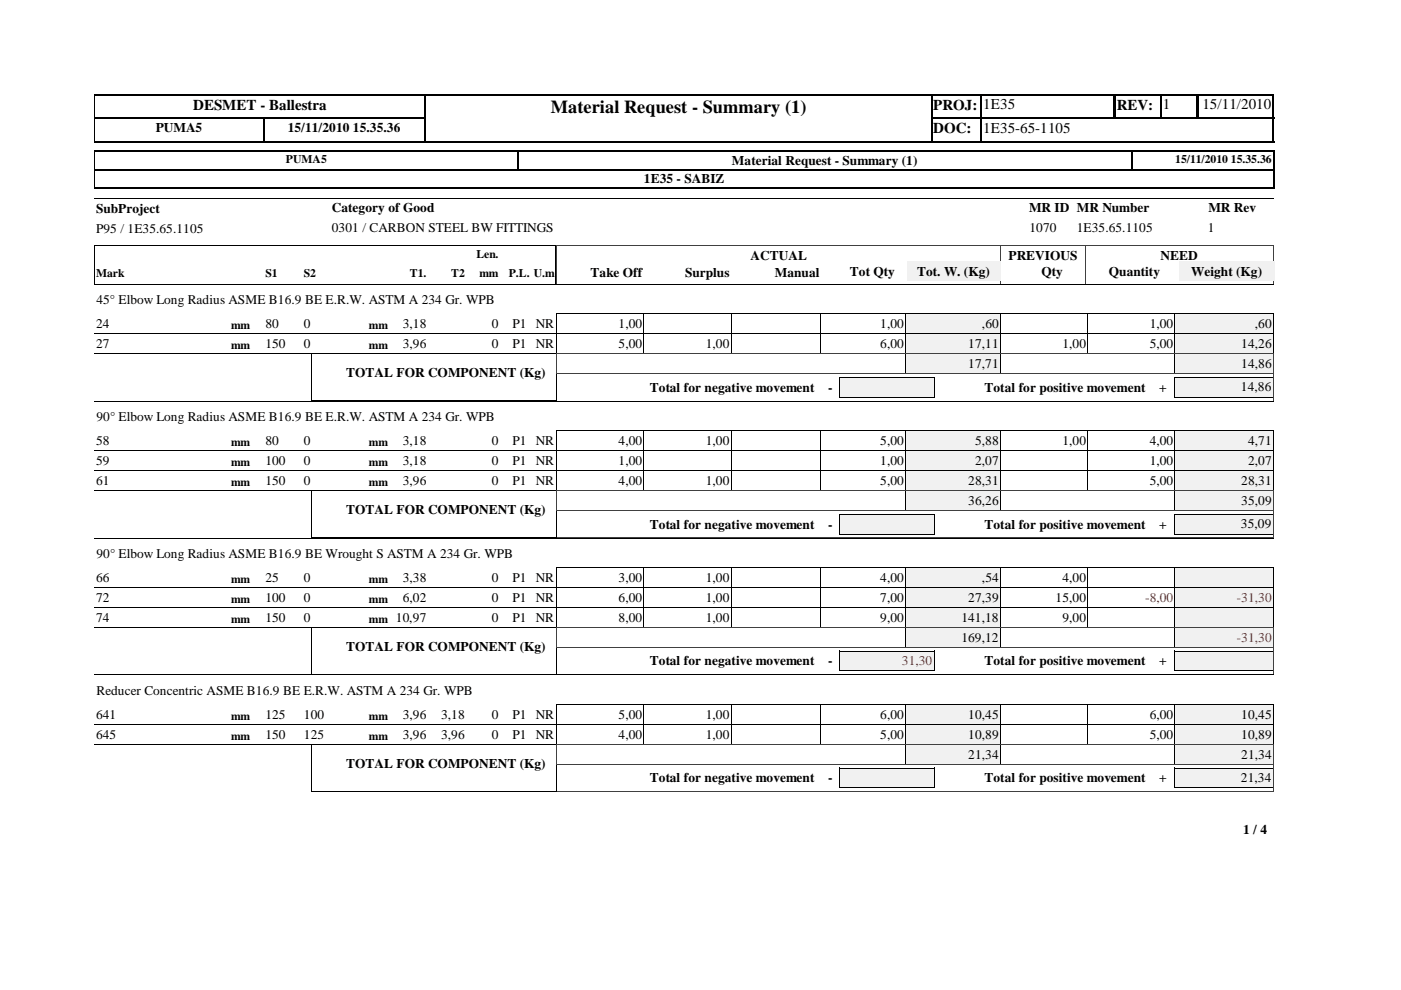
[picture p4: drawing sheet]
<svg xmlns="http://www.w3.org/2000/svg" width="297mm" height="210mm" viewBox="0 0 297 210" stroke-linecap="round" stroke-linejoin="round" font-family="sans-serif">
<defs><g id="words">
<text font-size="3.9" x="116.8" y="23.9">Material Request - Summary (1)</text>
<g font-size="3.2">
<text x="40.9" y="23.3">DESMET - Ballestra</text>
<text x="197.9" y="23.3">PROJ:</text>
<text x="208.4" y="23.2">1E35</text>
<text x="236.8" y="23.3">REV:</text>
<text x="246.5" y="23.2">1</text>
<text x="254.9" y="23.2">15/11/2010</text>
<text x="197.9" y="28.3">DOC:</text>
<text x="208.4" y="28.2">1E35-65-1105</text>
</g>
<g font-size="2.8">
<text x="33" y="28">PUMA5</text>
<text x="61" y="28">15/11/2010 15.35.36</text>
<text x="155.2" y="34.9">Material Request - Summary (1)</text>
<text x="136.5" y="38.8">1E35 - SABIZ</text>
<text x="20.4" y="45.1">SubProject</text>
<text x="70.4" y="45">Category of Good</text>
<text x="218.2" y="45">MR ID MR Number</text>
<text x="256.2" y="45">MR Rev</text>
<text x="20.4" y="49.3">P95 / 1E35.65.1105</text>
<text x="70.4" y="49.2">0301 / CARBON STEEL BW FITTINGS</text>
<text x="218.3" y="49.2">1070</text>
<text x="228.3" y="49.2">1E35.65.1105</text>
<text x="256.1" y="49.2">1</text>
<text x="125.2" y="58.7">Take Off</text>
<text x="145.2" y="58.7">Surplus</text>
<text x="159.1" y="55">ACTUAL</text>
<text x="164.3" y="58.7">Manual</text>
<text x="180.2" y="58.5">Tot Qty</text>
<text x="194.4" y="58.5">Tot. W. (Kg)</text>
<text x="213.8" y="55">PREVIOUS</text>
<text x="220.8" y="58.5">Qty</text>
<text x="235.1" y="58.5">Quantity</text>
<text x="246.1" y="55">NEED</text>
<text x="252.6" y="58.5">Weight (Kg)</text>
<text x="20.4" y="64.6">45° Elbow Long Radius ASME B16.9 BE E.R.W. ASTM A 234 Gr. WPB</text>
<text x="20.4" y="69.5">24</text>
<text x="56.3" y="69.5">80</text>
<text x="64.4" y="69.5">0</text>
<text x="85.4" y="69.5">3,18</text>
<text x="104.3" y="69.5">0</text>
<text x="108.7" y="69.5">P1 NR</text>
<text x="131.1" y="69.5">1,00</text>
<text x="186.6" y="69.5">1,00</text>
<text x="208.2" y="69.5">,60</text>
<text x="243.8" y="69.5">1,00</text>
<text x="266.1" y="69.5">,60</text>
<text x="20.4" y="73.7">27</text>
<text x="56.3" y="73.7">150</text>
<text x="64.4" y="73.7">0</text>
<text x="85.4" y="73.7">3,96</text>
<text x="104.3" y="73.7">0</text>
<text x="108.7" y="73.7">P1 NR</text>
<text x="131.1" y="73.7">5,00</text>
<text x="149.6" y="73.7">1,00</text>
<text x="186.6" y="73.7">6,00</text>
<text x="205.3" y="73.7">17,11</text>
<text x="205.3" y="77.9">17,71</text>
<text x="225.3" y="73.7">1,00</text>
<text x="243.8" y="73.7">5,00</text>
<text x="263.2" y="73.7">14,26</text>
<text x="263.2" y="77.9">14,86</text>
<text x="73.4" y="80">TOTAL FOR COMPONENT (Kg)</text>
<text x="137.7" y="83">Total for negative movement</text>
<text x="175.6" y="83">-</text>
<text x="208.7" y="83">Total for positive movement</text>
<text x="245.7" y="83">+</text>
<text x="263.1" y="83">14,86</text>
<text x="20.4" y="89.4">90° Elbow Long Radius ASME B16.9 BE E.R.W. ASTM A 234 Gr. WPB</text>
<text x="20.4" y="94.3">58</text>
<text x="56.3" y="94.3">80</text>
<text x="64.4" y="94.3">0</text>
<text x="85.4" y="94.3">3,18</text>
<text x="104.3" y="94.3">0</text>
<text x="108.7" y="94.3">P1 NR</text>
<text x="131.1" y="94.3">4,00</text>
<text x="149.6" y="94.3">1,00</text>
<text x="186.6" y="94.3">5,00</text>
<text x="206.8" y="94.3">5,88</text>
<text x="225.3" y="94.3">1,00</text>
<text x="243.8" y="94.3">4,00</text>
<text x="264.6" y="94.3">4,71</text>
<text x="20.4" y="98.5">59</text>
<text x="56.3" y="98.5">100</text>
<text x="64.4" y="98.5">0</text>
<text x="85.4" y="98.5">3,18</text>
<text x="104.3" y="98.5">0</text>
<text x="108.7" y="98.5">P1 NR</text>
<text x="131.1" y="98.5">1,00</text>
<text x="186.6" y="98.5">1,00</text>
<text x="206.8" y="98.5">2,07</text>
<text x="243.8" y="98.5">1,00</text>
<text x="264.6" y="98.5">2,07</text>
<text x="20.4" y="102.7">61</text>
<text x="56.3" y="102.7">150</text>
<text x="64.4" y="102.7">0</text>
<text x="85.4" y="102.7">3,96</text>
<text x="104.3" y="102.7">0</text>
<text x="108.7" y="102.7">P1 NR</text>
<text x="131.1" y="102.7">4,00</text>
<text x="149.6" y="102.7">1,00</text>
<text x="186.6" y="102.7">5,00</text>
<text x="205.3" y="102.7">28,31</text>
<text x="205.3" y="107">36,26</text>
<text x="243.8" y="102.7">5,00</text>
<text x="263.2" y="102.7">28,31</text>
<text x="263.2" y="107">35,09</text>
<text x="73.4" y="109">TOTAL FOR COMPONENT (Kg)</text>
<text x="137.7" y="112.1">Total for negative movement</text>
<text x="175.6" y="112.1">-</text>
<text x="208.7" y="112.1">Total for positive movement</text>
<text x="245.7" y="112.1">+</text>
<text x="263.1" y="112">35,09</text>
<text x="20.4" y="118.4">90° Elbow Long Radius ASME B16.9 BE Wrought S ASTM A 234 Gr. WPB</text>
<text x="20.4" y="123.3">66</text>
<text x="56.3" y="123.3">25</text>
<text x="64.4" y="123.3">0</text>
<text x="85.4" y="123.3">3,38</text>
<text x="104.3" y="123.3">0</text>
<text x="108.7" y="123.3">P1 NR</text>
<text x="131.1" y="123.3">3,00</text>
<text x="149.6" y="123.3">1,00</text>
<text x="186.6" y="123.3">4,00</text>
<text x="208.2" y="123.3">,54</text>
<text x="225.3" y="123.3">4,00</text>
<text x="20.4" y="127.6">72</text>
<text x="20.4" y="131.8">74</text>
<text x="56.3" y="127.6">100</text>
<text x="56.3" y="131.8">150</text>
<text x="64.4" y="127.6">0</text>
<text x="64.4" y="131.8">0</text>
<text x="83.9" y="131.8">10,97</text>
<text x="85.4" y="127.6">6,02</text>
<text x="104.3" y="127.6">0</text>
<text x="104.3" y="131.8">0</text>
<text x="108.7" y="127.6">P1 NR</text>
<text x="108.7" y="131.8">P1 NR</text>
<text x="131.1" y="127.6">6,00</text>
<text x="131.1" y="131.8">8,00</text>
<text x="149.6" y="127.6">1,00</text>
<text x="149.6" y="131.8">1,00</text>
<text x="186.6" y="127.6">7,00</text>
<text x="186.6" y="131.8">9,00</text>
<text x="203.8" y="131.8">141,18</text>
<text x="205.3" y="127.6">27,39</text>
<text x="223.8" y="127.6">15,00</text>
<text x="225.3" y="131.8">9,00</text>
<text x="203.8" y="136">169,12</text>
<text x="73.4" y="138">TOTAL FOR COMPONENT (Kg)</text>
<text x="137.7" y="141.1">Total for negative movement</text>
<text x="175.6" y="141.1">-</text>
<text x="208.7" y="141.1">Total for positive movement</text>
<text x="245.7" y="141.1">+</text>
<text x="20.4" y="147.4">Reducer Concentric ASME B16.9 BE E.R.W. ASTM A 234 Gr. WPB</text>
<text x="20.4" y="152.4">641</text>
<text x="56.3" y="152.4">125</text>
<text x="64.4" y="152.4">100</text>
<text x="85.4" y="152.4">3,96</text>
<text x="93.5" y="152.4">3,18</text>
<text x="104.3" y="152.4">0</text>
<text x="108.7" y="152.4">P1 NR</text>
<text x="131.1" y="152.4">5,00</text>
<text x="149.6" y="152.4">1,00</text>
<text x="186.6" y="152.4">6,00</text>
<text x="205.3" y="152.4">10,45</text>
<text x="243.8" y="152.4">6,00</text>
<text x="263.2" y="152.4">10,45</text>
<text x="20.4" y="156.6">645</text>
<text x="56.3" y="156.6">150</text>
<text x="64.4" y="156.6">125</text>
<text x="85.4" y="156.6">3,96</text>
<text x="93.5" y="156.6">3,96</text>
<text x="104.3" y="156.6">0</text>
<text x="108.7" y="156.6">P1 NR</text>
<text x="131.1" y="156.6">4,00</text>
<text x="149.6" y="156.6">1,00</text>
<text x="186.6" y="156.6">5,00</text>
<text x="205.3" y="156.6">10,89</text>
<text x="205.3" y="160.8">21,34</text>
<text x="243.8" y="156.6">5,00</text>
<text x="263.2" y="156.6">10,89</text>
<text x="263.2" y="160.8">21,34</text>
<text x="73.4" y="162.9">TOTAL FOR COMPONENT (Kg)</text>
<text x="137.7" y="165.9">Total for negative movement</text>
<text x="175.6" y="165.9">-</text>
<text x="208.7" y="165.9">Total for positive movement</text>
<text x="245.7" y="165.9">+</text>
<text x="263.1" y="165.9">21,34</text>
<text x="263.6" y="176.9">1 / 4</text>
</g>
<g font-size="2.8" fill="#f00">
<text x="242.8" y="127.6">-8,00</text>
<text x="262.3" y="127.6">-31,30</text>
<text x="262.3" y="136">-31,30</text>
<text x="191.2" y="141.1">31,30</text>
</g>
<g font-size="2.5">
<text x="60.6" y="34.6">PUMA5</text>
<text x="249.2" y="34.6">15/11/2010 15.35.36</text>
<text x="20.4" y="58.7">Mark</text>
<text x="56.3" y="58.7">S1</text>
<text x="64.4" y="58.7">S2</text>
<text x="86.9" y="58.7">T1.</text>
<text x="95.7" y="58.7">T2</text>
<text x="101" y="54.7">Len.</text>
<text x="101.6" y="58.7">mm</text>
<text x="107.9" y="58.7">P.L. U.m</text>
<text x="49" y="69.7">mm</text>
<text x="78.2" y="69.7">mm</text>
<text x="49" y="74">mm</text>
<text x="78.2" y="74">mm</text>
<text x="49" y="94.5">mm</text>
<text x="78.2" y="94.5">mm</text>
<text x="49" y="98.8">mm</text>
<text x="78.2" y="98.8">mm</text>
<text x="49" y="103">mm</text>
<text x="78.2" y="103">mm</text>
<text x="49" y="123.6">mm</text>
<text x="78.2" y="123.6">mm</text>
<text x="49" y="127.8">mm</text>
<text x="78.2" y="127.8">mm</text>
<text x="49" y="132">mm</text>
<text x="78.2" y="132">mm</text>
<text x="49" y="152.6">mm</text>
<text x="78.2" y="152.6">mm</text>
<text x="49" y="156.8">mm</text>
<text x="78.2" y="156.8">mm</text>
</g>
</g></defs>
<path d="M90.2 20v5.2M197.4 20v10.2M208 20v10.2M236.3 20v5.2M246.1 20v5.2M253.8 20v5.2M254 20v5.2M270 20v10.2M20 25.1h70.3M20 25h70.3M55.9 24.9v5.3M197.2 25.1h73" fill="none" stroke="#000" stroke-width=".34"/>
<path d="M236.3 20v5.2M90.1 24.9v5.3" fill="none" stroke="#000" stroke-width=".38"/>
<path d="M20 30.1h70.3M20 20.1h70.3M197.2 30.1h10.9M197.2 20.1h73" fill="none" stroke="#000" stroke-width=".25"/>
<path d="M20.1 20v10.2" fill="none" stroke="#000" stroke-width=".21"/>
<path d="M207.8 30h62.4" fill="none" stroke="#000" stroke-width=".3"/>
<path d="M90.3 20.2h107.1v9.7h-107.1z" fill="#fff"/>
<path d="M20 35.9h250.3M20 39.9h250.3M90 20.1h107.7M270.1 31.9v4.2" fill="none" stroke="#000" stroke-width=".25"/>
<path d="M197.5 20v10.2M109.9 31.9v4.2" fill="none" stroke="#000" stroke-width=".34"/>
<path d="M20 32.1h250.3M90 30h107.7M270.1 35.9v4.1" fill="none" stroke="#000" stroke-width=".3"/>
<path d="M90.1 20v10.2M239.9 31.9v4.2" fill="none" stroke="#000" stroke-width=".38"/>
<path d="M20 36h250.3M20.1 31.9v8.1M20 42h250M20 52h97.9v8.3h-97.9z" fill="none" stroke="#000" stroke-width=".21"/>
<path d="M212.1 51.9v8.4M212.2 51.9v8.4M230.1 51.9v8.4M270 51.9v8.4M270 52h-152v8.3h152" fill="none" stroke="#404040" stroke-width=".21"/>
<path d="M99.6 56h6.4v3.7h-6.4z" fill="#fff"/>
<g fill="#f1f1f1">
<path d="M192.3 55.4h19.8v4.2h-19.8z"/>
<path d="M250 55.4h20.2v4.2h-20.2z"/>
</g>
<path d="M20 60.3h250M20 70.7h172.1M136.5 66.5v4.2M155 66.5v4.2M174.1 66.5v4.2M192 66.5v4.2M192.1 66.5h-74.1v4.2M212.1 66.5h37v4.2M212.1 70.7h37M212.1 66.5v4.2M230.6 66.5v4.2" fill="none" stroke="#000" stroke-width=".21"/>
<path d="M192.1 66.5h20v4.2h-20z" fill="#f1f1f1"/>
<path d="M192 70.7h20.1M192 70.7v-4.2h20.1v4.2" fill="none" stroke="#000" stroke-width=".21"/>
<path d="M249.1 66.5h20.9v4.2h-20.9z" fill="#f1f1f1"/>
<path d="M20 75h172.1M136.5 70.7v4.3M155 70.7v4.3M174.1 70.7v4.3M192 70.7v4.3M192.1 70.7h-74.1v4.3M212.1 70.7h57.9M212.1 70.7v4.3M230.6 70.7v4.3M249.1 66.5h20.9M249.1 66.5v8.5h-37M270 66.5v4.2" fill="none" stroke="#000" stroke-width=".21"/>
<path d="M192.1 70.7h20v4.2h-20z" fill="#f1f1f1"/>
<path d="M192 70.7h20.1v4.3h-20.1z" fill="none" stroke="#000" stroke-width=".21"/>
<path d="M249.1 70.7h20.9v4.2h-20.9z" fill="#f1f1f1"/>
<path d="M249.1 70.7h20.9M249.1 75h20.9M249.1 70.7v4.3M270 70.7v4.3" fill="none" stroke="#000" stroke-width=".21"/>
<path d="M192.1 74.9h20v4.3h-20z" fill="#f1f1f1"/>
<path d="M192 75h20.1v4.2h-20.1z" fill="none" stroke="#000" stroke-width=".21"/>
<path d="M249.1 74.9h20.9v4.3h-20.9z" fill="#f1f1f1"/>
<path d="M249.1 75h20.9M249.1 79.2h20.9M249.1 74.9v4.3M270 74.9v4.3" fill="none" stroke="#000" stroke-width=".21"/>
<path d="M249.1 80h20.8v4.2h-20.8z" fill="#f1f1f1"/>
<path d="M249 84.2h21M249.1 84.2l-.1-4.3h21l-.1 4.3" fill="none" stroke="#000" stroke-width=".21"/>
<path d="M178 80h20v4.2h-20z" fill="#f1f1f1"/>
<g fill="none" stroke="#000" stroke-width=".21">
<path d="M66 75h52.1l-.1 9.9h-52zM20 85.1h250M20 95.5h172.1M136.5 91.3v4.2M155 91.3v4.2M174.1 91.3v4.2M177.9 84.2h20.2M177.9 84.2v-4.3h20.2v4.3M192 91.3v4.2M192.1 91.3h-74.1v4.2M212.1 91.3h37v4.2M212.1 95.5h37"/>
<path d="M212.1 91.3v4.2M230.6 91.3v4.2"/>
</g>
<path d="M118 75h152.1M118 75v4.3h152.1M118 79.2v5.8M270.1 75v4.3M270.1 79.2v5.8M118 85h152.1" fill="none" stroke="#404040" stroke-width=".21"/>
<path d="M192.1 91.3h20v4.2h-20z" fill="#f1f1f1"/>
<path d="M192 95.5h20.1M192 95.5v-4.2h20.1v4.2" fill="none" stroke="#000" stroke-width=".21"/>
<path d="M249.1 91.3h20.9v4.2h-20.9z" fill="#f1f1f1"/>
<path d="M20 99.8h172.1M136.5 95.5v4.3M155 95.5v4.3M174.1 95.5v4.3M192 95.5v4.3M192.1 95.5h-74.1v4.3M212.1 95.5h57.9M212.1 95.5v4.3M230.6 95.5v4.3M249.1 91.3h20.9M249.1 91.3v8.5h-37M270 91.3v4.2" fill="none" stroke="#000" stroke-width=".21"/>
<path d="M192.1 95.5h20v4.2h-20z" fill="#f1f1f1"/>
<path d="M192 95.5h20.1v4.3h-20.1z" fill="none" stroke="#000" stroke-width=".21"/>
<path d="M249.1 95.5h20.9v4.2h-20.9z" fill="#f1f1f1"/>
<path d="M136.5 99.7v4.3M155 99.7v4.3M174.1 99.7v4.3M192 99.7v4.3M192.1 99.8h-74.1v4.2M212.1 99.8h57.9M212.1 99.7v4.3M230.6 99.7v4.3M249.1 95.5h20.9M249.1 95.5v8.5h-37M270 95.5v4.3M20 104h172.1" fill="none" stroke="#000" stroke-width=".21"/>
<path d="M192.1 99.7h20v4.3h-20z" fill="#f1f1f1"/>
<path d="M192 99.8h20.1v4.2h-20.1z" fill="none" stroke="#000" stroke-width=".21"/>
<path d="M249.1 99.7h20.9v4.3h-20.9z" fill="#f1f1f1"/>
<path d="M249.1 99.8h20.9M249.1 99.7v4.3M270 99.7v4.3M249.1 104h20.9" fill="none" stroke="#000" stroke-width=".21"/>
<path d="M192.1 104h20v4.2h-20z" fill="#f1f1f1"/>
<path d="M192 104h20.1v4.2h-20.1z" fill="none" stroke="#000" stroke-width=".21"/>
<path d="M249.1 104h20.9v4.2h-20.9z" fill="#f1f1f1"/>
<path d="M249.1 104h20.9M249.1 108.2h20.9M249.1 104v4.2M270 104v4.2" fill="none" stroke="#000" stroke-width=".21"/>
<path d="M249.1 109h20.8v4.2h-20.8z" fill="#f1f1f1"/>
<path d="M249 109h21l-.1 4.2h-20.9z" fill="none" stroke="#000" stroke-width=".21"/>
<path d="M178 109h20v4.2h-20z" fill="#f1f1f1"/>
<path d="M20 114.1h250M66 104h52.1l-.1 10-52-.1zM177.9 109h20.2v4.2h-20.2zM20 124.6h172.1M136.5 120.3v4.3M155 120.3v4.3M174.1 120.3v4.3M192 120.3v4.3M192.1 120.3h-74.1v4.3M212.1 120.3h37v4.3h-37M212.1 120.3v4.3M230.6 120.3v4.3" fill="none" stroke="#000" stroke-width=".21"/>
<path d="M118 104.1h152.1M118 104.1v4.2M118 108.3v5.8h152.1v-5.8h-152.1M270.1 104.1v4.2" fill="none" stroke="#404040" stroke-width=".21"/>
<path d="M192.1 120.3h20v4.2h-20z" fill="#f1f1f1"/>
<path d="M192 120.3h20.1v4.3h-20.1z" fill="none" stroke="#000" stroke-width=".21"/>
<path d="M249.1 120.3h20.9v4.2h-20.9z" fill="#f1f1f1"/>
<path d="M20 128.8h172.1M136.5 124.5v4.3M155 124.5v4.3M174.1 124.5v4.3M192 124.5v4.3M192.1 124.6h-74.1v4.2M212.1 124.6h57.9M212.1 124.5v4.3M230.6 124.5v4.3M249.1 120.3h20.9M249.1 120.3v8.5h-37M270 120.3v4.3" fill="none" stroke="#000" stroke-width=".21"/>
<path d="M192.1 124.5h20v4.3h-20z" fill="#f1f1f1"/>
<path d="M192 124.6h20.1v4.2h-20.1z" fill="none" stroke="#000" stroke-width=".21"/>
<path d="M249.1 124.5h20.9v4.3h-20.9z" fill="#f1f1f1"/>
<path d="M20 133h172.1M136.5 128.8v4.3M155 128.8v4.3M174.1 128.8v4.3M192 128.8v4.3M192.1 128.8h-74.1v4.3M212.1 128.8h57.9M212.1 128.8v4.3M230.6 128.8v4.3M249.1 124.6h20.9M249.1 124.5v8.6l-37-.1M270 124.5v4.3" fill="none" stroke="#000" stroke-width=".21"/>
<path d="M192.1 128.8h20v4.2h-20z" fill="#f1f1f1"/>
<path d="M192 128.8h20.1v4.3l-20.1-.1z" fill="none" stroke="#000" stroke-width=".21"/>
<path d="M249.1 128.8h20.9v4.2h-20.9z" fill="#f1f1f1"/>
<path d="M249.1 128.8h20.9M249.1 133h20.9M249.1 128.8v4.3M270 128.8v4.3" fill="none" stroke="#000" stroke-width=".21"/>
<path d="M192.1 133h20v4.2h-20z" fill="#f1f1f1"/>
<path d="M192 133h20.1M192 133v4.3h20.1v-4.3" fill="none" stroke="#000" stroke-width=".21"/>
<path d="M249.1 133h20.9v4.2h-20.9z" fill="#f1f1f1"/>
<path d="M249.1 133h20.9M249.1 137.3h20.9M249.1 133v4.3M270 133v4.3" fill="none" stroke="#000" stroke-width=".21"/>
<path d="M249.1 138h20.8v4.2h-20.8z" fill="#f1f1f1"/>
<path d="M249 138h21l-.1 4.3h-20.9z" fill="none" stroke="#000" stroke-width=".21"/>
<path d="M178 138h20v4.2h-20z" fill="#f1f1f1"/>
<g fill="none" stroke="#000" stroke-width=".21">
<path d="M66 133h52.1M66 133v10h52v-10M177.9 138h20.2v4.3h-20.2zM20 143.1h250M20 153.6h172.1M136.5 149.4v4.2M155 149.4v4.2M174.1 149.4v4.2M192 149.4v4.2M192.1 149.4h-74.1v4.2M212.1 149.4h37v4.2h-37M212.1 149.4v4.2"/>
<path d="M230.6 149.4v4.2"/>
</g>
<path d="M118 137.4v-4.3h152.1v4.3M118 137.3v5.8h152.1v-5.7h-152.1" fill="none" stroke="#404040" stroke-width=".21"/>
<path d="M192.1 149.4h20v4.2h-20z" fill="#f1f1f1"/>
<path d="M192 149.4h20.1v4.2h-20.1z" fill="none" stroke="#000" stroke-width=".21"/>
<path d="M249.1 149.4h20.9v4.2h-20.9z" fill="#f1f1f1"/>
<path d="M20 157.8h172.1M136.5 153.6v4.3M155 153.6v4.3M174.1 153.6v4.3M192 153.6v4.3M192.1 153.6h-74.1v4.3M212.1 153.6h57.9M212.1 153.6v4.3M230.6 153.6v4.3M249.1 149.4h20.9M249.1 149.4v8.5l-37-.1M270 149.4v4.2" fill="none" stroke="#000" stroke-width=".21"/>
<path d="M192.1 153.6h20v4.2h-20z" fill="#f1f1f1"/>
<path d="M192 153.6h20.1v4.3l-20.1-.1z" fill="none" stroke="#000" stroke-width=".21"/>
<path d="M249.1 153.6h20.9v4.2h-20.9z" fill="#f1f1f1"/>
<path d="M249.1 153.6h20.9M249.1 157.8h20.9M249.1 153.6v4.3M270 153.6v4.3" fill="none" stroke="#000" stroke-width=".21"/>
<path d="M192.1 157.8h20v4.3h-20z" fill="#f1f1f1"/>
<path d="M192 157.8h20.1M192 157.8v4.3h20.1v-4.3" fill="none" stroke="#000" stroke-width=".21"/>
<path d="M249.1 157.8h20.9v4.3h-20.9z" fill="#f1f1f1"/>
<path d="M249.1 157.8h20.9M249.1 157.8v4.3M270 157.8v4.3M249.1 162.1h20.9" fill="none" stroke="#000" stroke-width=".21"/>
<path d="M249.1 162.9h20.8v4.1h-20.8z" fill="#f1f1f1"/>
<path d="M249 162.8h21l-.1 4.3h-20.9z" fill="none" stroke="#000" stroke-width=".21"/>
<path d="M178 162.9h20v4.1h-20z" fill="#f1f1f1"/>
<path d="M66 157.8h52.1M66 157.8v10h52v-10M177.9 162.8h20.2v4.3h-20.2z" fill="none" stroke="#000" stroke-width=".21"/>
<path d="M118 162.2v-4.3h152.1v4.3M118 162.1v5.8h152.1v-5.7h-152.1" fill="none" stroke="#404040" stroke-width=".21"/>
<use href="#words"/>
</svg>
